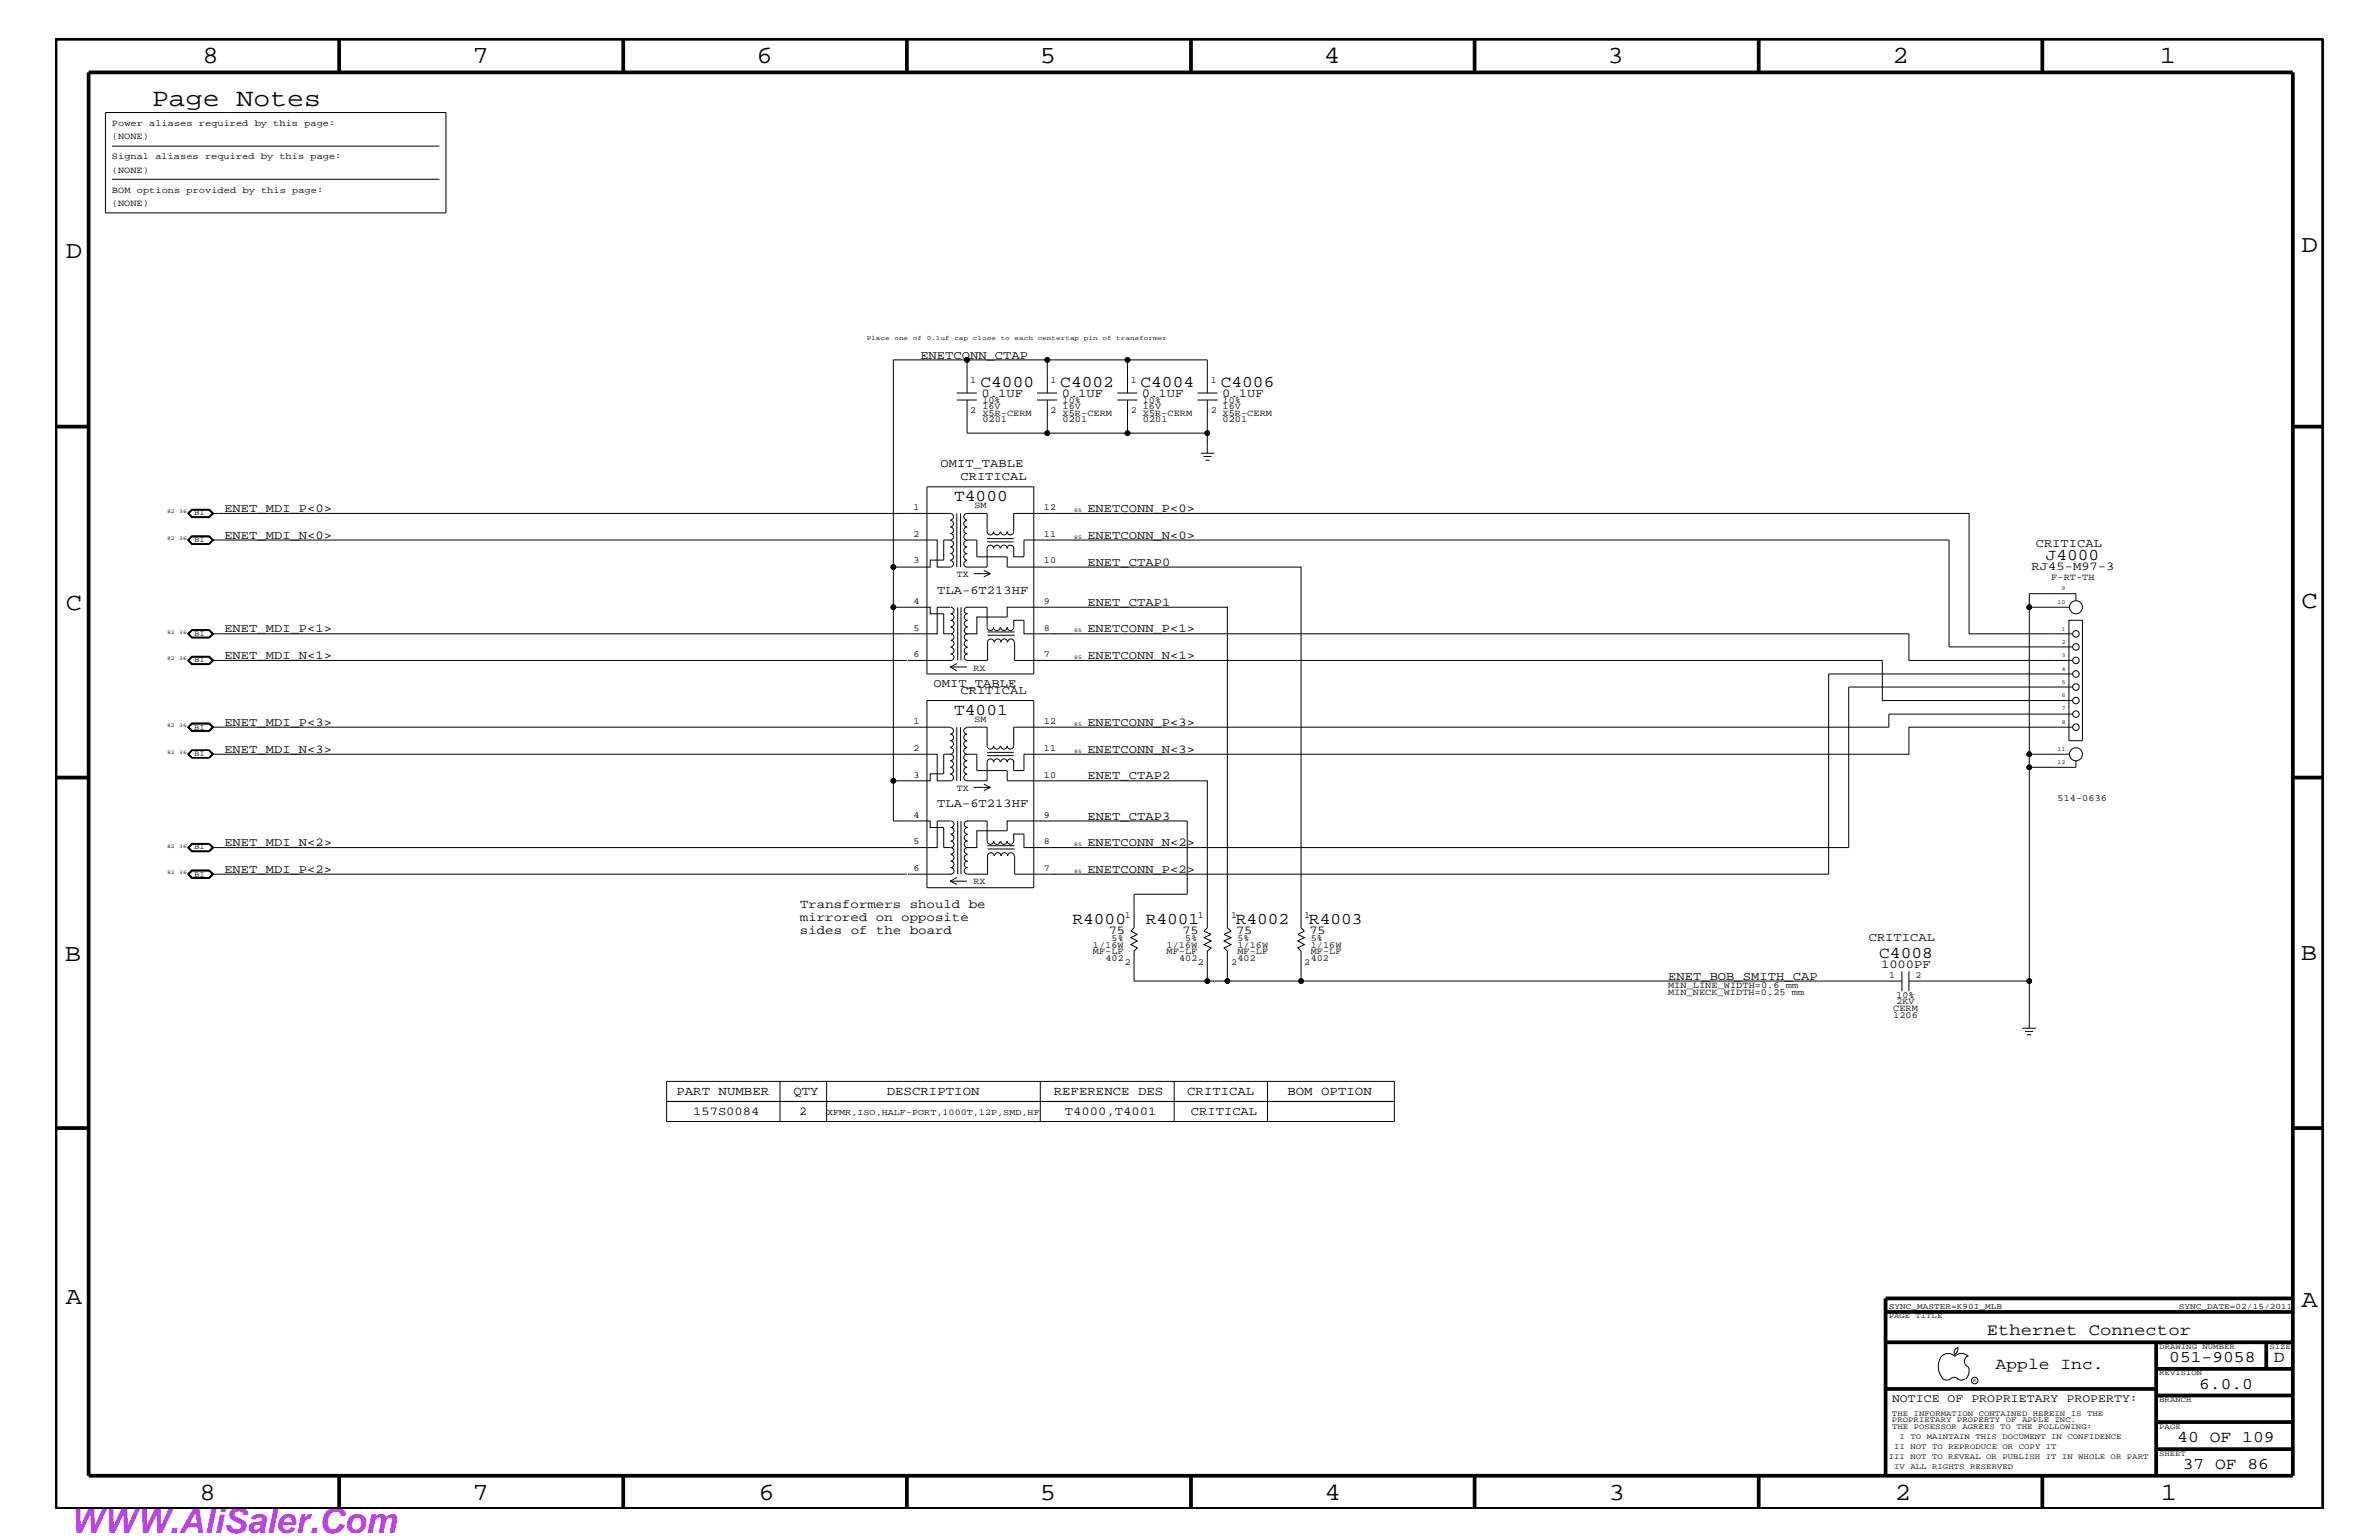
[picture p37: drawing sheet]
<svg xmlns="http://www.w3.org/2000/svg" width="432mm" height="279mm" viewBox="0 0 432 279" stroke-linecap="round" stroke-linejoin="round" font-family="sans-serif">
<defs><g id="words">
<text font-size="6.3" fill="#bd42e3" x="12.7" y="278.1">WWW.AliSaler.Com</text>
<text font-size="4.6" x="27.6" y="19.2">Page Notes</text>
<g font-size="4.5">
<text x="36.7" y="11.5">8</text>
<text x="85.8" y="11.5">7</text>
<text x="137.3" y="11.5">6</text>
<text x="188.7" y="11.5">5</text>
<text x="240.3" y="11.5">4</text>
<text x="291.8" y="11.5">3</text>
<text x="343.5" y="11.5">2</text>
<text x="392" y="11.5">1</text>
<text x="11.9" y="46.8">D</text>
<text x="417.8" y="45.7">D</text>
<text x="11.9" y="110.6">C</text>
<text x="417.8" y="110.3">C</text>
<text x="11.8" y="174.3">B</text>
<text x="417.6" y="174.2">B</text>
<text x="11.9" y="236.7">A</text>
<text x="417.8" y="237.1">A</text>
<text x="36.2" y="272.1">8</text>
<text x="85.8" y="272.1">7</text>
<text x="137.7" y="272.1">6</text>
<text x="188.7" y="272.1">5</text>
<text x="240.4" y="272.1">4</text>
<text x="292" y="272.1">3</text>
<text x="343.9" y="272.1">2</text>
<text x="392.2" y="272.1">1</text>
</g>
<g font-size="3">
<text x="178" y="70.1">C4000</text>
<text x="192.5" y="70.1">C4002</text>
<text x="207" y="70.1">C4004</text>
<text x="221.6" y="70.1">C4006</text>
<text x="173.2" y="90.9">T4000</text>
<text x="371.3" y="101.5">J4000</text>
<text x="173.2" y="129.7">T4001</text>
<text x="194.7" y="167.6">R4000</text>
<text x="207.9" y="167.6">R4001</text>
<text x="224.3" y="167.6">R4002</text>
<text x="237.6" y="167.6">R4003</text>
<text x="341.1" y="173.8">C4008</text>
<text x="360.6" y="242.3">Ethernet Connector</text>
<text x="362.2" y="248.4">Apple Inc.</text>
<text x="393.7" y="247.1">051-9058</text>
<text x="399.2" y="252">6.0.0</text>
<text x="412.7" y="247.1">D</text>
<text x="395.2" y="261.6">40 OF 109</text>
<text x="396.2" y="266.6">37 OF 86</text>
</g>
<g font-size="2.3">
<text x="145.2" y="167.1">mirrored on opposite</text>
<text x="145.2" y="164.7">Transformers should be</text>
<text x="145.2" y="169.5">sides of the board</text>
<text x="122.8" y="198.7">PART NUMBER</text>
<text x="144" y="198.7">QTY</text>
<text x="161" y="198.7">DESCRIPTION</text>
<text x="191.3" y="198.7">REFERENCE DES</text>
<text x="215.5" y="198.7">CRITICAL</text>
<text x="233.7" y="198.7">BOM OPTION</text>
</g>
<g font-size="2.2">
<text x="167" y="65.1">ENETCONN_CTAP</text>
<text x="178.1" y="72">0.1UF</text>
<text x="192.7" y="72">0.1UF</text>
<text x="207.3" y="72">0.1UF</text>
<text x="221.8" y="72">0.1UF</text>
<text x="170.7" y="84.7">OMIT_TABLE</text>
<text x="174.3" y="87.1">CRITICAL</text>
<text x="40.7" y="92.9">ENET_MDI_P&lt;0&gt;</text>
<text x="197.4" y="92.9">ENETCONN_P&lt;0&gt;</text>
<text x="40.7" y="97.7">ENET_MDI_N&lt;0&gt;</text>
<text x="197.4" y="97.7">ENETCONN_N&lt;0&gt;</text>
<text x="369.5" y="99.3">CRITICAL</text>
<text x="170.1" y="107.7">TLA-6T213HF</text>
<text x="197.4" y="102.6">ENET_CTAP0</text>
<text x="368.7" y="103.5">RJ45-M97-3</text>
<text x="197.4" y="109.9">ENET_CTAP1</text>
<text x="40.7" y="114.8">ENET_MDI_P&lt;1&gt;</text>
<text x="40.7" y="119.6">ENET_MDI_N&lt;1&gt;</text>
<text x="197.4" y="119.6">ENETCONN_N&lt;1&gt;</text>
<text x="197.4" y="114.8">ENETCONN_P&lt;1&gt;</text>
<text x="169.4" y="124.7">OMIT_TABLE</text>
<text x="174.3" y="125.9">CRITICAL</text>
<text x="40.7" y="131.7">ENET_MDI_P&lt;3&gt;</text>
<text x="197.4" y="131.7">ENETCONN_P&lt;3&gt;</text>
<text x="40.7" y="136.6">ENET_MDI_N&lt;3&gt;</text>
<text x="197.4" y="136.6">ENETCONN_N&lt;3&gt;</text>
<text x="197.4" y="141.4">ENET_CTAP2</text>
<text x="170.1" y="146.5">TLA-6T213HF</text>
<text x="197.4" y="148.7">ENET_CTAP3</text>
<text x="40.7" y="153.5">ENET_MDI_N&lt;2&gt;</text>
<text x="197.4" y="153.5">ENETCONN_N&lt;2&gt;</text>
<text x="40.7" y="158.4">ENET_MDI_P&lt;2&gt;</text>
<text x="197.4" y="158.4">ENETCONN_P&lt;2&gt;</text>
<text x="201.2" y="169.4">75</text>
<text x="214.6" y="169.4">75</text>
<text x="224.4" y="169.4">75</text>
<text x="237.7" y="169.4">75</text>
<text x="339.2" y="170.7">CRITICAL</text>
<text x="302.8" y="177.7">ENET_BOB_SMITH_CAP</text>
<text x="341.4" y="175.6">1000PF</text>
<text x="125.8" y="202.3">157S0084</text>
<text x="145.1" y="202.3">2</text>
<text x="193.3" y="202.3">T4000,T4001</text>
<text x="216.2" y="202.3">CRITICAL</text>
</g>
<text font-size="2.1" x="343.4" y="254.4">NOTICE OF PROPRIETARY PROPERTY:</text>
<g font-size="1.7">
<text x="20.3" y="22.9">Power aliases required by this page:</text>
<text x="20.3" y="25.3">(NONE)</text>
<text x="20.3" y="28.9">Signal aliases required by this page:</text>
<text x="20.3" y="35">BOM options provided by this page:</text>
<text x="20.3" y="31.4">(NONE)</text>
<text x="20.3" y="37.4">(NONE)</text>
<text x="176.1" y="69.5">1</text>
<text x="190.7" y="69.5">1</text>
<text x="205.2" y="69.5">1</text>
<text x="219.8" y="69.5">1</text>
<text x="176.1" y="75">2</text>
<text x="178.3" y="75.5">X5R-CERM</text>
<text x="178.3" y="76.7">0201</text>
<text x="178.3" y="73.2">10%</text>
<text x="178.3" y="74.3">16V</text>
<text x="190.7" y="75">2</text>
<text x="192.9" y="75.5">X5R-CERM</text>
<text x="192.9" y="76.7">0201</text>
<text x="192.9" y="73.2">10%</text>
<text x="192.9" y="74.3">16V</text>
<text x="205.2" y="75">2</text>
<text x="207.4" y="75.5">X5R-CERM</text>
<text x="207.4" y="76.7">0201</text>
<text x="207.4" y="73.2">10%</text>
<text x="207.4" y="74.3">16V</text>
<text x="219.8" y="75">2</text>
<text x="221.9" y="75.5">X5R-CERM</text>
<text x="221.9" y="76.7">0201</text>
<text x="221.9" y="73.2">10%</text>
<text x="221.9" y="74.3">16V</text>
<text x="165.8" y="92.6">1</text>
<text x="176.9" y="92.2">SM</text>
<text x="189.5" y="92.6">12</text>
<text x="165.8" y="97.4">2</text>
<text x="189.5" y="97.4">11</text>
<text x="165.8" y="102.2">3</text>
<text x="173.7" y="104.7">TX</text>
<text x="189.5" y="102.2">10</text>
<text x="372.3" y="105.2">F-RT-TH</text>
<text x="165.8" y="109.5">4</text>
<text x="189.5" y="109.5">9</text>
<text x="165.8" y="119.2">6</text>
<text x="165.8" y="114.4">5</text>
<text x="189.5" y="114.4">8</text>
<text x="189.5" y="119.2">7</text>
<text x="176.7" y="121.7">RX</text>
<text x="165.8" y="131.3">1</text>
<text x="176.9" y="131">SM</text>
<text x="189.5" y="131.3">12</text>
<text x="165.8" y="136.2">2</text>
<text x="189.5" y="136.2">11</text>
<text x="165.8" y="141.1">3</text>
<text x="173.7" y="143.5">TX</text>
<text x="189.5" y="141.1">10</text>
<text x="165.8" y="148.4">4</text>
<text x="189.5" y="148.4">9</text>
<text x="373.5" y="145.4">514-0636</text>
<text x="165.8" y="153.2">5</text>
<text x="189.5" y="153.2">8</text>
<text x="165.8" y="158">6</text>
<text x="176.7" y="160.5">RX</text>
<text x="189.5" y="158">7</text>
<text x="204.1" y="166.5">1</text>
<text x="217.4" y="166.5">1</text>
<text x="223.4" y="166.5">1</text>
<text x="236.7" y="166.5">1</text>
<text x="198.4" y="172">1/16W</text>
<text x="198.4" y="173.2">MF-LF</text>
<text x="201.8" y="170.7">5%</text>
<text x="211.7" y="172">1/16W</text>
<text x="211.7" y="173.2">MF-LF</text>
<text x="215.1" y="170.7">5%</text>
<text x="224.6" y="172">1/16W</text>
<text x="224.6" y="173.2">MF-LF</text>
<text x="224.6" y="170.7">5%</text>
<text x="237.9" y="172">1/16W</text>
<text x="237.9" y="173.2">MF-LF</text>
<text x="237.9" y="170.7">5%</text>
<text x="200.7" y="174.4">402</text>
<text x="204.1" y="175">2</text>
<text x="214" y="174.4">402</text>
<text x="217.4" y="175">2</text>
<text x="223.4" y="175">2</text>
<text x="224.6" y="174.4">402</text>
<text x="236.7" y="175">2</text>
<text x="237.9" y="174.4">402</text>
<text x="302.8" y="179.3">MIN_LINE_WIDTH=0.6 mm</text>
<text x="342.9" y="177.4">1</text>
<text x="347.6" y="177.4">2</text>
<text x="302.8" y="180.5">MIN_NECK_WIDTH=0.25 mm</text>
<text x="343.6" y="183.5">CERM</text>
<text x="343.6" y="184.7">1206</text>
<text x="344.2" y="181">10%</text>
<text x="344.2" y="182.2">2KV</text>
</g>
<text font-size="1.6" x="150.1" y="202.3">XFMR,ISO,HALF-PORT,1000T,12P,SMD,HF</text>
<g font-size="1.5">
<text x="342.8" y="237.4">SYNC_MASTER=K90I_MLB</text>
<text x="395.5" y="237.4">SYNC_DATE=02/15/2011</text>
</g>
<g font-size="1.4">
<text x="35.2" y="93.5">BI</text>
<text x="35.2" y="98.4">BI</text>
<text x="35.2" y="115.3">BI</text>
<text x="35.2" y="120.2">BI</text>
<text x="35.2" y="132.4">BI</text>
<text x="35.2" y="137.2">BI</text>
<text x="35.2" y="154.1">BI</text>
<text x="35.2" y="159">BI</text>
<text x="342.8" y="239.2">PAGE TITLE</text>
<text x="391.9" y="244.7">DRAWING NUMBER</text>
<text x="411.9" y="244.7">SIZE</text>
<text x="391.9" y="249.5">REVISION</text>
<text x="343.4" y="256.8">THE INFORMATION CONTAINED HEREIN IS THE</text>
<text x="391.9" y="254.4">BRANCH</text>
<text x="343.4" y="258">PROPRIETARY PROPERTY OF APPLE INC.</text>
<text x="343.4" y="259.3">THE POSESSOR AGREES TO THE FOLLOWING:</text>
<text x="343.8" y="262.9">II NOT TO REPRODUCE OR COPY IT</text>
<text x="344.8" y="261.1">I TO MAINTAIN THIS DOCUMENT IN CONFIDENCE</text>
<text x="391.9" y="259.3">PAGE</text>
<text x="342.8" y="264.7">III NOT TO REVEAL OR PUBLISH IT IN WHOLE OR PART</text>
<text x="343.8" y="266.6">IV ALL RIGHTS RESERVED</text>
<text x="391.9" y="264.1">SHEET</text>
</g>
<g font-size="1.2">
<text x="157.3" y="61.7">Place</text>
<text x="162.3" y="61.7">one</text>
<text x="165.7" y="61.7">of</text>
<text x="168.2" y="61.7">0.1uf</text>
<text x="173.2" y="61.7">cap</text>
<text x="176.6" y="61.7">close</text>
<text x="181.6" y="61.7">to</text>
<text x="184.1" y="61.7">each</text>
<text x="188.3" y="61.7">centertap</text>
<text x="196.7" y="61.7">pin</text>
<text x="200.1" y="61.7">of</text>
<text x="202.6" y="61.7">transformer</text>
</g>
<g font-size="1.1">
<text x="374.2" y="107.1">9</text>
<text x="373.5" y="109.5">10</text>
<text x="374.2" y="119.2">3</text>
<text x="374.2" y="116.8">2</text>
<text x="374.2" y="114.4">1</text>
<text x="374.2" y="124.1">5</text>
<text x="374.2" y="121.7">4</text>
<text x="374.2" y="131.3">8</text>
<text x="374.2" y="128.9">7</text>
<text x="374.2" y="126.5">6</text>
<text x="373.5" y="136.2">11</text>
<text x="373.5" y="138.6">12</text>
</g>
<g font-size="1">
<text x="30.3" y="93.2">82</text>
<text x="32.5" y="93.2">36</text>
<text x="195" y="92.9">85</text>
<text x="30.3" y="98">82</text>
<text x="32.5" y="98">36</text>
<text x="195" y="97.7">85</text>
<text x="30.3" y="115">82</text>
<text x="30.3" y="119.8">82</text>
<text x="32.5" y="115">36</text>
<text x="32.5" y="119.8">36</text>
<text x="195" y="119.6">85</text>
<text x="195" y="114.8">85</text>
<text x="30.3" y="131.9">82</text>
<text x="32.5" y="131.9">36</text>
<text x="195" y="131.7">85</text>
<text x="30.3" y="136.8">82</text>
<text x="32.5" y="136.8">36</text>
<text x="195" y="136.6">85</text>
<text x="30.3" y="153.8">82</text>
<text x="32.5" y="153.8">36</text>
<text x="195" y="153.5">85</text>
<text x="30.3" y="158.6">82</text>
<text x="32.5" y="158.6">36</text>
<text x="195" y="158.4">85</text>
<text x="358.1" y="250.7">R</text>
</g>
</g></defs>
<g fill="none" stroke="#000" stroke-width=".18">
<path d="M19.1 20.4h61.8v18.2h-61.8zM20.3 26.5h59.5M20.3 32.5h59.5M173.7 72.6h3.6M173.7 71.3h3.6M175.5 65.3h-13.4v37.6h6.7v-1.3h2.5v-3.6h1.2a.59 .59 0 0 0 .6-.6 .59 .59 0 0 0-.6-.6 .59 .59 0 0 0 .6-.6 .59 .59 0 0 0-.6-.6 .59 .59 0 0 0 .6-.6 .59 .59 0 0 0-.6-.6M175.5 72.6v6h43.6M188.2 72.6h3.7M188.2 71.3h3.7M190.1 72.6v6M190.1 65.3h-14.6v6M202.8 71.3h3.6"/>
<path d="M202.8 72.6h3.6M204.7 71.3v-6h14.4v6M204.7 72.6v6M204.7 65.3h-14.6v6M217.4 72.6h3.6M217.4 71.3h3.6M219.1 72.6v9.6M34.1 98l.7-.7h3.1l.8 .7-.8 .7h-3.1zM34.8 97.2h3.2l.8 .8-.8 .7h-3.2l-.8-.7zM34.8 92.4h3.2l.8 .8-.8 .7h-3.2l-.8-.7zM34.9 92.6h3l.6 .6-.6 .5h-3l-.6-.5zM37.9 92.5h-3.1l-.7 .7 .7 .6h3.1"/>
<path d="M37.9 97.4l.7 .6-.7 .7M37.9 97.4l.6 .6-.6 .7M37.9 92.5l.8 .7-.8 .6M37.9 92.5l.7 .7-.7 .6M37.9 97.4h-3l-.6 .6 .6 .7h3M37.9 97.4h-3l-.7 .6 .7 .7h3M37.9 92.5h-3l-.7 .7 .7 .6h3M38.5 98h131.6v4.9h2.4a.59 .59 0 0 0 .6-.6 .59 .59 0 0 0-.6-.6M38.5 93.2h134a.59 .59 0 0 1 .6 .5 .59 .59 0 0 1-.6 .6M168.2 88.3h19.4v34h-19.4zM172.5 98.1a.59 .59 0 0 1 .6 .6 .59 .59 0 0 1-.6 .5 .59 .59 0 0 1 .6 .6 .59 .59 0 0 1-.6 .6 .59 .59 0 0 1 .6 .6 .59 .59 0 0 1-.6 .6M173.7 93.2v9.7"/>
<path d="M174.3 93.2v9.7M175.5 98.1a.59 .59 0 0 0-.6 .6 .59 .59 0 0 0 .6 .5 .59 .59 0 0 0-.6 .6 .59 .59 0 0 0 .6 .6 .59 .59 0 0 0-.6 .6 .59 .59 0 0 0 .6 .6M175.5 94.4a.59 .59 0 0 0-.6 .6 .59 .59 0 0 0 .6 .6 .59 .59 0 0 0-.6 .6 .59 .59 0 0 0 .6 .6 .59 .59 0 0 0-.6 .6 .59 .59 0 0 0 .6 .6h1.8v3h5.5v1.9h53.3v65.4l.6 .6-1.1 .6 1.1 .6-1.1 .6 1.1 .7-1.1 .6 .5 .6v5.4M175.5 94.3a.59 .59 0 0 1-.6-.6 .59 .59 0 0 1 .6-.5h3.7v3.3a.59 .59 0 0 0 .6 .5 .59 .59 0 0 0 .6-.5 .59 .59 0 0 0 .5 .5 .59 .59 0 0 0 .6-.5M179.2 98.3h4.8M179.2 97.7h4.8M181.5 99.5a.59 .59 0 0 0-.6-.6 .59 .59 0 0 0-.5 .6 .59 .59 0 0 0-.6-.6 .59 .59 0 0 0-.6 .6v3.4h-3.7a.59 .59 0 0 1-.6-.6 .59 .59 0 0 1 .6-.6M181.6 96.5a.59 .59 0 0 0 .6 .5 .59 .59 0 0 0 .6-.5 .59 .59 0 0 0 .6 .5 .59 .59 0 0 0 .6-.5v-3.3h173.4v21.8h18.8M181.6 99.5a.59 .59 0 0 1 .6-.6 .59 .59 0 0 1 .6 .6 .59 .59 0 0 1 .6-.6 .59 .59 0 0 1 .6 .6M184 99.2v1.8h1.9v-3h167.9v19.4h22.4M217.9 82.2h2.5M218.5 82.8h1.4"/>
<path d="M218.8 83.5h.8M34.8 114.2h3.2l.8 .8-.8 .8h-3.2l-.8-.8zM34.8 119.1h3.2l.8 .7-.8 .8h-3.2l-.8-.8zM34.9 114.4h3l.6 .6-.6 .6h-3l-.6-.6zM34.9 119.2h3l.6 .6-.6 .6h-3l-.6-.6zM37.9 114.3h-3.1l-.7 .7 .7 .7h3.1M37.9 119.1h-3.1l-.7 .7 .7 .7h3.1M37.9 114.3l.8 .7-.8 .7M37.9 114.3l.7 .7-.7 .7M37.9 119.1l.8 .7-.8 .7M37.9 119.1l.7 .7-.7 .7M37.9 114.3h-3l-.7 .7 .7 .7h3"/>
<path d="M37.9 119.1h-3l-.7 .7 .7 .7h3M38.5 119.8h126.1M162.1 102.9v7.3h6.7v1.2h2.5v3.6h1.2M162.1 110.2v31.5h6.7v-1.3h2.5v-3.6h1.2M164.8 119.8h7.8M172.5 110.2h-2.4v4.8h-131.6M172.6 117.5a.59 .59 0 0 1 .6 .5 .59 .59 0 0 1-.6 .6 .59 .59 0 0 1 .6 .6 .59 .59 0 0 1-.6 .6M172.6 113.8a.59 .59 0 0 1 .6 .6 .59 .59 0 0 1-.6 .6 .59 .59 0 0 1 .6 .6 .59 .59 0 0 1-.6 .6 .59 .59 0 0 1 .6 .6 .59 .59 0 0 1-.6 .6M172.6 110.2a.59 .59 0 0 1 .6 .6 .59 .59 0 0 1-.6 .6 .59 .59 0 0 1 .6 .5 .59 .59 0 0 1-.6 .6 .59 .59 0 0 1 .6 .6 .59 .59 0 0 1-.6 .6M173.8 110.2v9.6M174.4 110.2v9.6M175.5 115h1.8v-3.1h5.5v-1.7h40v58.1l.6 .6-1.2 .6 1.2 .6-1.2 .6 1.2 .7-1.2 .6 .6 .6v5.4"/>
<path d="M175.5 110.2h3.7v3.5M175.6 113.8a.59 .59 0 0 0-.6 .6 .59 .59 0 0 0 .6 .6 .59 .59 0 0 0-.6 .6 .59 .59 0 0 0 .6 .6 .59 .59 0 0 0-.6 .6 .59 .59 0 0 0 .6 .6M175.6 110.2a.59 .59 0 0 0-.6 .6 .59 .59 0 0 0 .6 .6 .59 .59 0 0 0-.6 .5 .59 .59 0 0 0 .6 .6 .59 .59 0 0 0-.6 .6 .59 .59 0 0 0 .6 .6M176.7 104.1h3.1M178.6 103.5l1.2 .6M179.2 113.8a.59 .59 0 0 0 .6 .6 .59 .59 0 0 0 .6-.6 .59 .59 0 0 0 .5 .6 .59 .59 0 0 0 .6-.6M179.3 115.2h4.9M179.3 114.7h4.9M179.8 104.1l-1.2 .6M180.4 116.5a.59 .59 0 0 0-.6-.6 .59 .59 0 0 0-.5 .6v3.3h-3.7a.59 .59 0 0 1-.6-.6 .59 .59 0 0 1 .6-.6 .59 .59 0 0 1-.6-.6 .59 .59 0 0 1 .6-.5M180.5 116.5a.59 .59 0 0 1 .6-.6 .59 .59 0 0 1 .6 .6 .59 .59 0 0 1 .6-.6 .59 .59 0 0 1 .6 .6 .59 .59 0 0 1 .6-.6 .59 .59 0 0 1 .6 .6M181.6 113.8a.59 .59 0 0 0 .6 .6 .59 .59 0 0 0 .6-.6 .59 .59 0 0 0 .6 .6 .59 .59 0 0 0 .6-.6"/>
<path d="M184 113.7v-1.2h1.9v2.5h5.5M184.2 116.5v3.3h157.5v7.3h34.5M191.3 115h155.2v4.8h29.7M375.5 112.5h2.5v21.9h-2.5zM375.5 110.2h-7.2v26.6h7.2M376.8 108.9v-1.2h-8.5v2.5M34.1 131.9l.7-.6h3.1l.8 .6-.8 .8h-3.1zM34.2 131.9l.7-.6h3l.7 .6-.7 .7h-3zM34.8 131.2h3.2l.8 .7-.8 .8h-3.2l-.8-.8zM34.8 136.1h3.2l.8 .7-.8 .7h-3.2l-.8-.7zM34.8 136.1h3.1l.8 .7-.8 .7h-3.1l-.7-.7zM34.9 131.3h3l.6 .6-.6 .6h-3l-.6-.6z"/>
<path d="M37.9 136.2l.7 .6-.7 .6M37.9 136.2l.6 .6-.6 .6M37.9 136.2h-3l-.6 .6 .6 .6h3M37.9 136.2h-3l-.7 .6 .7 .6h3M38.5 136.8h131.6v4.9h2.4a.59 .59 0 0 0 .6-.6 .59 .59 0 0 0-.6-.6M38.5 131.9h134M168.2 127.1h19.4v34h-19.4zM172.5 121l1.2 .7M172.5 136.8a.59 .59 0 0 1 .6 .6 .59 .59 0 0 1-.6 .6 .59 .59 0 0 1 .6 .6 .59 .59 0 0 1-.6 .6 .59 .59 0 0 1 .6 .6 .59 .59 0 0 1-.6 .6M172.5 135.7a.59 .59 0 0 1 .6 .5 .59 .59 0 0 1-.6 .6M172.5 132a.59 .59 0 0 1 .6 .6 .59 .59 0 0 1-.6 .6 .59 .59 0 0 1 .6 .6 .59 .59 0 0 1-.6 .6 .59 .59 0 0 1 .6 .6 .59 .59 0 0 1-.6 .6M172.5 121h3"/>
<path d="M173.7 120.4l-1.2 .6M173.7 131.9v9.8M174.3 131.9v9.8M175.5 131.9h3.7v3.4a.59 .59 0 0 0 .6 .6 .59 .59 0 0 0 .6-.6 .59 .59 0 0 0 .5 .6 .59 .59 0 0 0 .6-.6M175.5 136.8h1.8v3h5.5v1.9h36.3v26.6l-.6 .6 1.3 .6-1.3 .6 1.3 .6-1.3 .7 1.3 .6-.7 .6v5.4M175.5 136.8a.59 .59 0 0 0-.6 .6 .59 .59 0 0 0 .6 .6 .59 .59 0 0 0-.6 .6 .59 .59 0 0 0 .6 .6 .59 .59 0 0 0-.6 .6 .59 .59 0 0 0 .6 .6M175.5 132a.59 .59 0 0 0-.6 .6 .59 .59 0 0 0 .6 .6 .59 .59 0 0 0-.6 .6 .59 .59 0 0 0 .6 .6 .59 .59 0 0 0-.6 .6 .59 .59 0 0 0 .6 .6M175.5 135.7a.59 .59 0 0 0-.6 .6 .59 .59 0 0 0 .6 .5M179.2 137.1h4.8M179.2 136.5h4.8M181.5 138.3a.59 .59 0 0 0-.6-.6 .59 .59 0 0 0-.5 .6 .59 .59 0 0 0-.6-.6 .59 .59 0 0 0-.6 .6v3.4h-3.7a.59 .59 0 0 1-.6-.6 .59 .59 0 0 1 .6-.6M181.6 138.3a.59 .59 0 0 1 .6-.6 .59 .59 0 0 1 .6 .6 .59 .59 0 0 1 .6-.6 .59 .59 0 0 1 .6 .6"/>
<path d="M368.3 136.8v2.4M376.2 129.6h-33.4v2.3h-158.8v3.4a.59 .59 0 0 1-.6 .6 .59 .59 0 0 1-.6-.6 .59 .59 0 0 1-.6 .6 .59 .59 0 0 1-.6-.6M376.2 131.9h-29.7v4.9h-160.6v3h-1.9v-1.8M376.2 124.6h-40.6v29.2h-144.3M376.2 122.3h-44.3v36.3h-147.7v-3.3M376.8 138v1.2h-8.5v38.8M34.1 158.6l.7-.7h3.1l.8 .7-.8 .8h-3.1zM34.2 158.6l.7-.6h3l.7 .6-.7 .7h-3zM34.8 153h3.2l.8 .8-.8 .7h-3.2l-.8-.7zM34.8 157.8h3.2l.8 .8-.8 .8h-3.2l-.8-.8zM34.9 153.2h3l.6 .6-.6 .6h-3l-.6-.6zM34.9 158h3l.6 .6-.6 .6h-3l-.6-.6z"/>
<path d="M37.9 153.1h-3.1l-.7 .7 .7 .7h3.1M37.9 153.1l.8 .7-.8 .7M37.9 153.1l.7 .7-.7 .7M37.9 153.1h-3l-.7 .7 .7 .7h3M38.5 158.6h126.1M162.1 141.7v7.2h6.7v1.2h2.5v3.7h1.2M164.8 158.6h7.8M172.5 148.9h-2.4v4.9h-131.6M172.5 159.9l1.2 .6M172.5 159.9h3M172.6 155a.59 .59 0 0 1 .6 .6 .59 .59 0 0 1-.6 .6 .59 .59 0 0 1 .6 .6 .59 .59 0 0 1-.6 .6 .59 .59 0 0 1 .6 .6 .59 .59 0 0 1-.6 .6M172.6 151.4a.59 .59 0 0 1 .6 .6 .59 .59 0 0 1-.6 .6 .59 .59 0 0 1 .6 .6 .59 .59 0 0 1-.6 .6 .59 .59 0 0 1 .6 .6 .59 .59 0 0 1-.6 .6"/>
<path d="M172.6 148.9a.59 .59 0 0 1 .6 .6 .59 .59 0 0 1-.6 .6 .59 .59 0 0 1 .6 .6 .59 .59 0 0 1-.6 .6M173.7 159.2l-1.2 .7M173.8 148.9v9.7M174.4 148.9v9.7M175.5 153.8h1.8v-3.1h5.5v-1.8h32.7v13.3h-9.7v6.1l-.6 .6 1.2 .6-1.2 .6 1.2 .6-1.2 .7 1.2 .6-.6 .6v5.4h139.4M175.5 148.9h3.7v3.7a.59 .59 0 0 0 .6 .6 .59 .59 0 0 0 .6-.6 .59 .59 0 0 0 .5 .6 .59 .59 0 0 0 .6-.6M175.6 155a.59 .59 0 0 0-.6 .6 .59 .59 0 0 0 .6 .6 .59 .59 0 0 0-.6 .6 .59 .59 0 0 0 .6 .6 .59 .59 0 0 0-.6 .6 .59 .59 0 0 0 .6 .6h3.7v-3.3a.59 .59 0 0 1 .5-.6 .59 .59 0 0 1 .6 .6M175.6 151.4a.59 .59 0 0 0-.6 .6 .59 .59 0 0 0 .6 .6 .59 .59 0 0 0-.6 .6 .59 .59 0 0 0 .6 .6 .59 .59 0 0 0-.6 .6 .59 .59 0 0 0 .6 .6M175.6 148.9a.59 .59 0 0 0-.6 .6 .59 .59 0 0 0 .6 .6 .59 .59 0 0 0-.6 .6 .59 .59 0 0 0 .6 .6M176.7 142.9h3.1M178.6 142.3l1.2 .6M179.3 154h4.9"/>
<path d="M179.3 153.4h4.9M179.8 142.9l-1.2 .5M180.5 155.3a.59 .59 0 0 1 .6-.6 .59 .59 0 0 1 .6 .6 .59 .59 0 0 1 .6-.6 .59 .59 0 0 1 .6 .6 .59 .59 0 0 1 .6-.6 .59 .59 0 0 1 .6 .6M181.6 152.6a.59 .59 0 0 0 .6 .6 .59 .59 0 0 0 .6-.6 .59 .59 0 0 0 .6 .6 .59 .59 0 0 0 .6-.6v-1.3h1.9v2.5h5.5M345.2 176.2v3.7M346.5 178h21.8v8.5M346.5 176.2v3.7M121 196.2h132.1v7.3h-132.1zM121 199.8h132.1M141.6 196.2v7.3M150 196.2v7.3M188.8 196.2v7.3"/>
<path d="M213.1 196.2v7.3M230.1 196.2v7.3M367.1 186.5h2.4M367.6 187.1h1.4M367.9 187.7h.8M352.4 246.1a1.69 1.69 0 0 1 2.4 0M352.4 246a3.3 3.3 0 0 0 .3 4.1M352.6 250.2l.7 .2 .7-.2M354 250.2l.7-.3 .7 .3M354.8 246.1a1.69 1.69 0 0 1 2.5 0M355.3 250.2l.7 .2 .7-.2M355.3 244.4l.1 .3a1.18 1.18 0 0 1-.6 1"/>
<path d="M355.4 244.4a.99 .99 0 0 0-.6 1.4M357.2 246a1.04 1.04 0 0 0-.6 1 1.04 1.04 0 0 0 .6 1M357.3 248l.1 .7a2.11 2.11 0 0 1-.6 1.5"/>
<circle cx="175.5" cy="65.3" r=".42"/>
<circle cx="190.1" cy="65.3" r=".42"/>
<circle cx="190.1" cy="78.6" r=".42"/>
<circle cx="204.7" cy="78.6" r=".42"/>
<circle cx="204.7" cy="65.3" r=".42"/>
<circle cx="219.1" cy="78.6" r=".42"/>
<circle cx="162.1" cy="102.9" r=".42"/>
<circle cx="162.1" cy="110.2" r=".42"/>
<circle cx="368.3" cy="110.2" r=".42"/>
<circle cx="376.8" cy="110.2" r="1.19"/>
<circle cx="376.8" cy="117.4" r=".59"/>
<circle cx="376.8" cy="119.8" r=".59"/>
<circle cx="376.8" cy="115" r=".59"/>
<circle cx="368.3" cy="136.8" r=".42"/>
<circle cx="368.3" cy="139.2" r=".42"/>
<circle cx="376.8" cy="136.8" r="1.19"/>
<circle cx="376.8" cy="127.1" r=".59"/>
<circle cx="376.8" cy="124.6" r=".59"/>
<circle cx="376.8" cy="122.3" r=".59"/>
<circle cx="376.8" cy="131.9" r=".59"/>
<circle cx="376.8" cy="129.6" r=".59"/>
<circle cx="162.1" cy="141.7" r=".42"/>
<circle cx="219.1" cy="178" r=".42"/>
<circle cx="222.8" cy="178" r=".42"/>
<circle cx="236.1" cy="178" r=".42"/>
<circle cx="368.3" cy="178" r=".42"/>
<circle cx="358.4" cy="250.5" r=".59"/>
</g>
<g fill="none" stroke="#000" stroke-width=".68" stroke-linecap="butt">
<path d="M10.1 7h411.6v266.8h-411.6zM16.1 13.1h400.1v254.6h-400.1zM61.6 7v6.1M113.1 7v6.1M164.6 7v6.1M216.2 7v6.1M267.6 7v6.1M319.2 7v6.1M370.7 7v6.1M10.1 77.4h6M416.2 77.4h5.5M10.1 141.1h6"/>
<path d="M416.2 141.1h5.5M10.1 204.7h6M416.2 204.7h5.5M342.2 238h74M416.2 235.6h-74v32.1M342.2 252h49.2M342.2 243.5h74M391.4 258h24.8M391.4 253.2h24.8M391.4 248.4h24.8M391.4 243.5v24.2M411.3 243.5v4.9"/>
<path d="M61.6 267.7v6.1M113.1 267.7v6.1M164.6 267.7v6.1M216.2 268v5.8M267.6 267.7v6.1M319.2 267.7v6.1M370.7 267.7v6.1M391.4 262.9h24.8"/>
</g>
<g fill="#000">
<circle cx="175.5" cy="65.3" r=".42"/>
<circle cx="190.1" cy="65.3" r=".42"/>
<circle cx="190.1" cy="78.6" r=".42"/>
<circle cx="204.7" cy="78.6" r=".42"/>
<circle cx="204.7" cy="65.3" r=".42"/>
<circle cx="219.1" cy="78.6" r=".42"/>
<circle cx="162.1" cy="102.9" r=".42"/>
<circle cx="162.1" cy="110.2" r=".42"/>
<circle cx="368.3" cy="110.2" r=".42"/>
<circle cx="368.3" cy="136.8" r=".42"/>
<circle cx="368.3" cy="139.2" r=".42"/>
<circle cx="162.1" cy="141.7" r=".42"/>
<circle cx="219.1" cy="178" r=".42"/>
<circle cx="222.8" cy="178" r=".42"/>
<circle cx="236.1" cy="178" r=".42"/>
<circle cx="368.3" cy="178" r=".42"/>
</g>
<use href="#words"/>
</svg>
